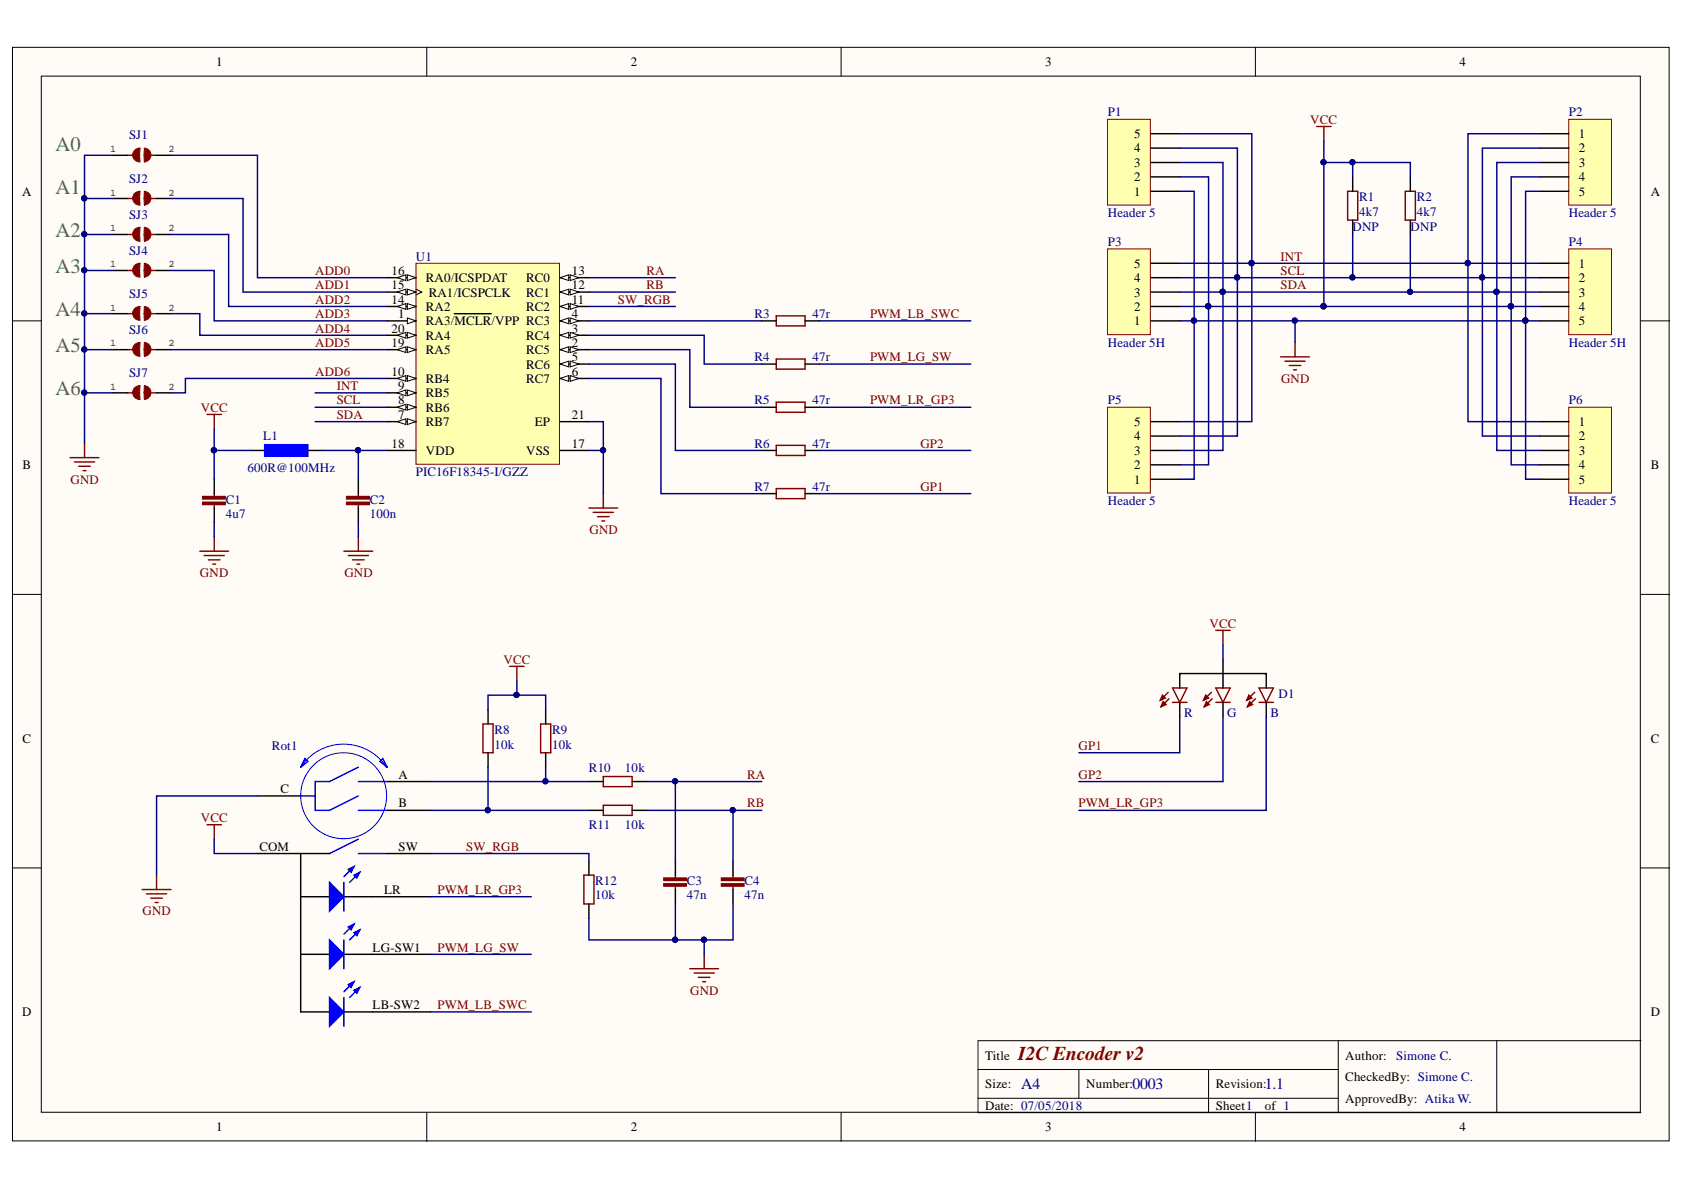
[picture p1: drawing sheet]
<svg xmlns="http://www.w3.org/2000/svg" width="297mm" height="210mm" viewBox="0 0 297 210" stroke-linecap="round" stroke-linejoin="round" font-family="sans-serif">
<defs><g id="words">
<g font-size="3.6" fill="#318b40">
<text x="9.8" y="26.6">A0</text>
<text x="9.8" y="34.2">A1</text>
<text x="9.8" y="41.8">A2</text>
<text x="9.8" y="48.2">A3</text>
<text x="9.8" y="55.8">A4</text>
<text x="9.8" y="62.1">A5</text>
<text x="9.8" y="69.7">A6</text>
</g>
<text font-size="3.5" fill="#800000" x="179.6" y="186.9">I2C Encoder v2</text>
<g font-size="2.8" fill="#000080">
<text x="180.1" y="192.1">A4</text>
<text x="199.7" y="192.1">0003</text>
<text x="223.1" y="192.1">1.1</text>
</g>
<g font-size="2.3">
<text x="38.2" y="11.7">1</text>
<text x="111.2" y="11.7">2</text>
<text x="184.3" y="11.7">3</text>
<text x="257.4" y="11.7">4</text>
<text x="200.1" y="29.4">3</text>
<text x="200.1" y="26.9">4</text>
<text x="200.1" y="24.3">5</text>
<text x="278.5" y="24.3">1</text>
<text x="278.5" y="26.9">2</text>
<text x="278.5" y="29.4">3</text>
<text x="3.9" y="34.5">A</text>
<text x="200.1" y="34.5">1</text>
<text x="200.1" y="32">2</text>
<text x="278.5" y="32">4</text>
<text x="278.5" y="34.5">5</text>
<text x="291.2" y="34.5">A</text>
<text x="200.1" y="47.2">5</text>
<text x="278.5" y="47.2">1</text>
<text x="69" y="53.6">14</text>
<text x="69" y="51.1">15</text>
<text x="69" y="48.5">16</text>
<text x="75.1" y="49.8">RA0/ICSPDAT</text>
<text x="75.6" y="52.3">RA1/ICSPCLK</text>
<text x="92.8" y="52.3">RC1</text>
<text x="92.8" y="49.8">RC0</text>
<text x="100.8" y="53.6">11</text>
<text x="100.8" y="51.1">12</text>
<text x="100.8" y="48.5">13</text>
<text x="200.1" y="52.3">3</text>
<text x="200.1" y="49.8">4</text>
<text x="278.5" y="49.8">2</text>
<text x="278.5" y="52.3">3</text>
<text x="69" y="58.7">20</text>
<text x="70.2" y="56.1">1</text>
<text x="75.1" y="57.4">RA3/MCLR/VPP RC3</text>
<text x="75.1" y="54.9">RA2</text>
<text x="75.1" y="59.9">RA4</text>
<text x="92.8" y="59.9">RC4</text>
<text x="92.8" y="54.9">RC2</text>
<text x="100.8" y="58.7">3</text>
<text x="100.8" y="56.1">4</text>
<text x="200.1" y="57.4">1</text>
<text x="200.1" y="54.9">2</text>
<text x="278.5" y="54.9">4</text>
<text x="278.5" y="57.4">5</text>
<text x="69" y="61.2">19</text>
<text x="75.1" y="62.5">RA5</text>
<text x="92.8" y="62.5">RC5</text>
<text x="92.8" y="65">RC6</text>
<text x="100.8" y="61.2">2</text>
<text x="100.8" y="63.7">5</text>
<text x="69" y="66.3">10</text>
<text x="70.2" y="71.3">8</text>
<text x="70.2" y="68.8">9</text>
<text x="75.1" y="70.1">RB5</text>
<text x="75.1" y="67.5">RB4</text>
<text x="92.8" y="67.5">RC7</text>
<text x="100.8" y="66.3">6</text>
<text x="70.2" y="73.9">7</text>
<text x="75.1" y="75.1">RB7</text>
<text x="75.1" y="72.6">RB6</text>
<text x="94.3" y="75.1">EP</text>
<text x="100.8" y="73.9">21</text>
<text x="200.1" y="77.7">4</text>
<text x="200.1" y="75.1">5</text>
<text x="278.5" y="75.1">1</text>
<text x="278.5" y="77.7">2</text>
<text x="4" y="82.8">B</text>
<text x="69" y="78.9">18</text>
<text x="75.1" y="80.2">VDD</text>
<text x="92.8" y="80.2">VSS</text>
<text x="100.8" y="78.9">17</text>
<text x="200.1" y="82.8">2</text>
<text x="200.1" y="80.2">3</text>
<text x="278.5" y="80.2">3</text>
<text x="278.5" y="82.8">4</text>
<text x="291.2" y="82.8">B</text>
<text x="200.1" y="85.3">1</text>
<text x="278.5" y="85.3">5</text>
<text x="4" y="131">C</text>
<text x="291.2" y="131">C</text>
<text x="70.3" y="137.4">A</text>
<text x="49.5" y="139.9">C</text>
<text x="70.3" y="142.4">B</text>
<text x="45.8" y="150">COM</text>
<text x="70.3" y="150">SW</text>
<text x="67.8" y="157.6">LR</text>
<text x="65.7" y="167.9">LG-SW1</text>
<text x="3.9" y="179.3">D</text>
<text x="65.7" y="178">LB-SW2</text>
<text x="291.2" y="179.3">D</text>
<text x="173.8" y="186.9">Title</text>
<text x="173.8" y="192">Size:</text>
<text x="191.6" y="192">Number:</text>
<text x="214.5" y="192">Revision:</text>
<text x="237.3" y="186.9">Author:</text>
<text x="237.3" y="190.7">CheckedBy: Simone C.</text>
<text x="173.8" y="195.8">Date: 07/05/2018</text>
<text x="214.5" y="195.8">Sheet1</text>
<text x="223.1" y="195.8">of 1</text>
<text x="237.3" y="194.5">ApprovedBy: Atika W.</text>
<text x="38.2" y="199.6">1</text>
<text x="111.2" y="199.6">2</text>
<text x="184.3" y="199.6">3</text>
<text x="257.4" y="199.6">4</text>
</g>
<g font-size="2.3" fill="#000080">
<text x="195.4" y="20.5">P1</text>
<text x="276.7" y="20.5">P2</text>
<text x="22.8" y="24.6">SJ1</text>
<text x="22.8" y="32.2">SJ2</text>
<text x="239.8" y="35.5">R1</text>
<text x="249.9" y="35.5">R2</text>
<text x="22.8" y="38.5">SJ3</text>
<text x="195.4" y="38.3">Header 5</text>
<text x="238.6" y="40.8">DNP</text>
<text x="239.8" y="38">4k7</text>
<text x="248.8" y="40.8">DNP</text>
<text x="249.9" y="38">4k7</text>
<text x="276.7" y="38.3">Header 5</text>
<text x="22.8" y="45">SJ4</text>
<text x="73.3" y="46">U1</text>
<text x="195.4" y="43.4">P3</text>
<text x="276.7" y="43.4">P4</text>
<text x="22.8" y="52.6">SJ5</text>
<text x="22.8" y="58.9">SJ6</text>
<text x="133.1" y="56.1">R3</text>
<text x="143.3" y="56.1">47r</text>
<text x="133.1" y="63.7">R4</text>
<text x="143.3" y="63.7">47r</text>
<text x="195.4" y="61.2">Header 5H</text>
<text x="276.7" y="61.2">Header 5H</text>
<text x="22.8" y="66.5">SJ7</text>
<text x="133.1" y="71.3">R5</text>
<text x="143.3" y="71.3">47r</text>
<text x="195.4" y="71.3">P5</text>
<text x="276.7" y="71.3">P6</text>
<text x="46.4" y="77.7">L1</text>
<text x="43.7" y="83.3">600R@100MHz</text>
<text x="133.1" y="78.9">R6</text>
<text x="143.3" y="78.9">47r</text>
<text x="39.8" y="88.8">C1</text>
<text x="65.2" y="88.8">C2</text>
<text x="73.3" y="84">PIC16F18345-I/GZZ</text>
<text x="133.1" y="86.6">R7</text>
<text x="143.3" y="86.6">47r</text>
<text x="195.4" y="89.1">Header 5</text>
<text x="276.7" y="89.1">Header 5</text>
<text x="39.8" y="91.4">4u7</text>
<text x="65.2" y="91.4">100n</text>
<text x="225.5" y="123.2">D1</text>
<text x="87.2" y="129.5">R8</text>
<text x="97.4" y="129.5">R9</text>
<text x="208.9" y="126.5">R</text>
<text x="216.5" y="126.5">G</text>
<text x="224.1" y="126.5">B</text>
<text x="48" y="132.3">Rot1</text>
<text x="87.2" y="132">10k</text>
<text x="97.4" y="132">10k</text>
<text x="103.9" y="136.1">R10</text>
<text x="110.2" y="136.1">10k</text>
<text x="103.9" y="146.2">R11</text>
<text x="110.2" y="146.2">10k</text>
<text x="105" y="158.7">10k</text>
<text x="105" y="156.1">R12</text>
<text x="121.1" y="158.7">47n</text>
<text x="121.1" y="156.1">C3</text>
<text x="131.3" y="158.7">47n</text>
<text x="131.3" y="156.1">C4</text>
<text x="246.3" y="186.9">Simone C.</text>
</g>
<g font-size="2.3" fill="#800000">
<text x="231.1" y="21.8">VCC</text>
<text x="225.9" y="46">INT</text>
<text x="55.6" y="48.5">ADD0</text>
<text x="55.6" y="51.1">ADD1</text>
<text x="55.6" y="53.6">ADD2</text>
<text x="109" y="53.6">SW_RGB</text>
<text x="114" y="48.5">RA</text>
<text x="114" y="51.1">RB</text>
<text x="225.9" y="48.5">SCL</text>
<text x="225.9" y="51.1">SDA</text>
<text x="55.6" y="56.1">ADD3</text>
<text x="55.6" y="58.7">ADD4</text>
<text x="153.5" y="56.1">PWM_LB_SWC</text>
<text x="55.6" y="61.2">ADD5</text>
<text x="153.5" y="63.7">PWM_LG_SW</text>
<text x="55.6" y="66.3">ADD6</text>
<text x="59.4" y="71.3">SCL</text>
<text x="59.4" y="68.8">INT</text>
<text x="153.5" y="71.3">PWM_LR_GP3</text>
<text x="226" y="67.5">GND</text>
<text x="35.4" y="72.6">VCC</text>
<text x="59.4" y="73.9">SDA</text>
<text x="162.3" y="78.9">GP2</text>
<text x="12.4" y="85.3">GND</text>
<text x="162.3" y="86.6">GP1</text>
<text x="104" y="94.2">GND</text>
<text x="35.3" y="101.8">GND</text>
<text x="60.7" y="101.8">GND</text>
<text x="213.4" y="110.7">VCC</text>
<text x="88.8" y="117.1">VCC</text>
<text x="131.8" y="137.4">RA</text>
<text x="190.3" y="132.3">GP1</text>
<text x="190.3" y="137.4">GP2</text>
<text x="131.8" y="142.4">RB</text>
<text x="190.3" y="142.4">PWM_LR_GP3</text>
<text x="35.4" y="145">VCC</text>
<text x="82.2" y="150">SW_RGB</text>
<text x="25.1" y="161.4">GND</text>
<text x="77.2" y="157.6">PWM_LR_GP3</text>
<text x="77.2" y="167.9">PWM_LG_SW</text>
<text x="77.2" y="178">PWM_LB_SWC</text>
<text x="121.7" y="175.5">GND</text>
</g>
<g font-size="1.8">
<text x="19.5" y="26.9">1</text>
<text x="29.7" y="26.9">2</text>
<text x="19.5" y="34.5">1</text>
<text x="29.7" y="34.5">2</text>
<text x="19.5" y="40.8">1</text>
<text x="29.7" y="40.8">2</text>
<text x="19.5" y="47.2">1</text>
<text x="29.7" y="47.2">2</text>
<text x="19.5" y="54.8">1</text>
<text x="29.7" y="54.8">2</text>
<text x="19.5" y="61.1">1</text>
<text x="29.7" y="61.1">2</text>
<text x="19.5" y="68.7">1</text>
<text x="29.7" y="68.7">2</text>
</g>
</g></defs>
<g fill="#fffcf8" stroke="#000" stroke-width=".18">
<path d="M2.2 8.3h292.2v192.9h-292.2z"/>
<path d="M7.3 13.4h282v182.8h-282z"/>
</g>
<g fill="none" stroke="#000" stroke-width=".18">
<path d="M75.3 8.3v5.1M148.4 8.3v5.1M221.4 8.3v5.1M2.2 56.6h5.1M289.4 56.6h5.1M2.2 104.8h5.1M289.4 104.8h5.1M2.2 153.1h5.1M289.4 153.1h5.1M75.3 196.3v5M148.4 196.3v5M172.5 188.6h63.6"/>
<path d="M172.5 193.7h63.6M190.3 188.6v5.1M213.2 188.6v7.7M221.4 196.3v5M236.1 183.6v12.7M264 183.6h-91.5v12.7h116.9M289.4 183.6h-25.4v12.7"/>
</g>
<g fill="none" stroke="#800000" stroke-width=".25">
<path d="M60.7 97.2h5M61.4 98h3.6M62.2 98.8h2M63 99.5h.5M63.2 87.1v.5M63.2 89.1v.5M63.2 94.7v2.5M103.9 89.6h5.1M104.6 90.4h3.6M105.4 91.1h2M106.2 91.9h.5M106.4 87.1v2.5"/>
<path d="M106.4 137h5.1v1.7h-5.1z"/>
</g>
<g fill="#800000" stroke="#800000" stroke-width=".25">
<path d="M61.1 88.6h4v.4h-4z"/>
<path d="M61.1 87.6h4v.4h-4z"/>
</g>
<path d="M63.2 84.5v2.6M63.2 89.6v2.5M103.9 137.9h2.5M111.5 137.9h2.5" fill="none" stroke="#000" stroke-width=".25"/>
<path d="M276.7 43.9h7.6v15.1h-7.6z" fill="#ffffb0" stroke="#800000" stroke-width=".18"/>
<path d="M271.6 46.4h5.1M271.6 49h5.1M271.6 51.5h5.1M271.6 54.1h5.1M271.6 56.6h5.1" fill="none" stroke="#000" stroke-width=".25"/>
<path d="M195.4 43.9h7.5v15.1h-7.5z" fill="#ffffb0" stroke="#800000" stroke-width=".18"/>
<g fill="none" stroke="#000" stroke-width=".25">
<path d="M20 27.4h2.5M20 35h2.5M27.6 27.4h2.6M27.6 35h2.6M20 47.7h2.5M20 41.4h2.5M27.6 47.7h2.6M27.6 41.4h2.6M203 56.6h5.1M203 54.1h5.1M203 51.5h5.1M203 49h5.1"/>
<path d="M203 46.4h5.1M86.1 125.2v2.5M86.1 132.8v2.5M96.3 125.2v2.5M96.3 132.8v2.5M103.9 142.9h2.5M111.5 142.9h2.5M119.1 151.8v2.6M119.1 156.9v2.5M129.3 151.8v2.6M129.3 156.9v2.5"/>
</g>
<g fill="none" stroke="#800000" stroke-width=".25">
<path d="M22.5 27.4h.9M22.5 35h.9M26.7 27.4h.9M26.7 35h.9M22.5 47.7h.9M22.5 41.4h.9M26.7 47.7h.9M26.7 41.4h.9M14.9 78.2v2.5M225.9 62.9h5.1M226.7 63.7h3.5M227.4 64.5h2"/>
<path d="M228.2 65.2h.5M228.4 60.4v2.5M12.4 80.7h5.1M13.1 81.5h3.6M13.9 82.2h2M14.7 83h.5M35.2 97.2h5.1M36 98h3.6M36.8 98.8h2M37.5 99.5h.5M37.8 94.7v2.5M89.9 117.5h2.5"/>
<path d="M91.2 117.5v2.6M214.5 111.2h2.5M215.7 111.2v2.5M85.2 127.7h1.8v5.1h-1.8zM95.4 127.7h1.7v5.1h-1.7zM206.1 122.1l-1.4 1.4M206.2 123.3l-1.4 1.4M206.8 121.4h2.6l-1.3 2.5zM206.8 123.9h2.6M25.1 156.9h5.1M25.8 157.7h3.6M26.6 158.4h2"/>
<path d="M27.4 159.2h.5M27.6 154.4v2.5M106.4 142h5.1v1.8h-5.1zM119.1 154.4v.5M119.1 156.4v.5M129.3 154.4v.5M129.3 156.4v.5M121.7 170.9h5.1M122.4 171.6h3.6M123.2 172.4h2M124 173.2h.5M124.2 168.3v2.6"/>
</g>
<g fill="#800000" stroke="#800000" stroke-width=".25">
<path d="M117.1 155.9h4v.4h-4z"/>
<path d="M117.1 154.9h4v.4h-4z"/>
<path d="M127.3 155.9h3.9v.4h-3.9z"/>
<path d="M127.3 154.9h3.9v.4h-3.9z"/>
</g>
<g fill="#800000" stroke="#800000" stroke-width=".18">
<path d="M25.5 26.1v2.5a1.22 1.22 0 0 0 1.1-1.3 1.22 1.22 0 0 0-1.1-1.2zM25.4 27.3l.1 1.3z" fill-rule="evenodd"/>
<path d="M23.7 26.6a1.22 1.22 0 0 0-.2 1.3 1.22 1.22 0 0 0 1.2 .7v-2.5l-.4 .1zM24.7 26.1l-.1 1.2z" fill-rule="evenodd"/>
<path d="M25.5 33.7v2.5a1.22 1.22 0 0 0 1.1-1.2 1.22 1.22 0 0 0-1.1-1.3zM25.4 35l.1 1.2z" fill-rule="evenodd"/>
<path d="M23.7 34.2a1.22 1.22 0 0 0-.2 1.3 1.22 1.22 0 0 0 1.2 .7v-2.5l-.4 .1zM24.7 33.7l-.1 1.3z" fill-rule="evenodd"/>
<path d="M25.5 46.4v2.5a1.22 1.22 0 0 0 1.1-1.2 1.22 1.22 0 0 0-1.1-1.3zM25.4 47.7l.1 1.2z" fill-rule="evenodd"/>
<path d="M23.7 46.9a1.22 1.22 0 0 0-.2 1.3 1.22 1.22 0 0 0 1.2 .7v-2.5l-.4 .1zM24.7 46.4l-.1 1.3z" fill-rule="evenodd"/>
<path d="M25.5 40.1v2.5a1.23 1.23 0 0 0 1.1-1.3 1.23 1.23 0 0 0-1.1-1.2zM25.4 41.3l.1 1.3z" fill-rule="evenodd"/>
<path d="M23.7 40.5a1.23 1.23 0 0 0-.2 1.4 1.23 1.23 0 0 0 1.2 .7v-2.5h-.4zM24.7 40.1l-.1 1.2z" fill-rule="evenodd"/>
</g>
<path d="M205 122.6l.6 .5-.9 .4z" fill="#800000"/>
<path d="M205 122.6l.6 .5-.9 .4z" fill="none" stroke="#800000" stroke-width=".25"/>
<path d="M205.2 123.8l.5 .5-.9 .4z" fill="#800000"/>
<path d="M205.2 123.8l.5 .5-.9 .4zM213.7 122.1l-1.4 1.4M213.8 123.3l-1.4 1.4M214.5 121.4h2.5l-1.3 2.5zM214.5 123.9h2.5" fill="none" stroke="#800000" stroke-width=".25"/>
<path d="M208.1 123.9v2.5" fill="none" stroke="#000" stroke-width=".25"/>
<path d="M212.7 122.6l.5 .5-.9 .4z" fill="#800000"/>
<path d="M212.7 122.6l.5 .5-.9 .4z" fill="none" stroke="#800000" stroke-width=".25"/>
<path d="M212.8 123.8l.5 .5-.9 .4z" fill="#800000"/>
<path d="M212.8 123.8l.5 .5-.9 .4zM221.3 122.1l-1.4 1.4M221.4 123.3l-1.4 1.4M222.1 121.4h2.5l-1.3 2.5zM222.1 123.9h2.5" fill="none" stroke="#800000" stroke-width=".25"/>
<path d="M215.7 116.3v2.5M215.7 123.9v2.5" fill="none" stroke="#000" stroke-width=".25"/>
<path d="M220.3 122.6l.5 .5-.9 .4z" fill="#800000"/>
<path d="M220.3 122.6l.5 .5-.9 .4z" fill="none" stroke="#800000" stroke-width=".25"/>
<path d="M220.4 123.8l.5 .5-.9 .4z" fill="#800000"/>
<path d="M220.4 123.8l.5 .5-.9 .4z" fill="none" stroke="#800000" stroke-width=".25"/>
<path d="M215.7 118.8v2.6M208.1 121.4v-2.6h15.2v2.6M223.3 123.9v2.5" fill="none" stroke="#000" stroke-width=".25"/>
<path d="M276.7 21h7.6v15.2h-7.6z" fill="#ffffb0" stroke="#800000" stroke-width=".18"/>
<path d="M271.6 23.6h5.1M271.6 26.1h5.1M271.6 28.7h5.1M271.6 31.2h5.1M271.6 33.7h5.1" fill="none" stroke="#000" stroke-width=".25"/>
<path d="M195.4 21h7.5v15.2h-7.5z" fill="#ffffb0" stroke="#800000" stroke-width=".18"/>
<path d="M203 33.7h5.1M203 31.2h5.1M203 28.7h5.1M203 26.1h5.1M203 23.6h5.1" fill="none" stroke="#000" stroke-width=".25"/>
<path d="M276.7 71.8h7.6v15.2h-7.6z" fill="#ffffb0" stroke="#800000" stroke-width=".18"/>
<path d="M271.6 74.4h5.1M271.6 76.9h5.1M271.6 79.5h5.1M271.6 82h5.1M271.6 84.5h5.1" fill="none" stroke="#000" stroke-width=".25"/>
<path d="M195.4 71.8h7.5v15.2h-7.5z" fill="#ffffb0" stroke="#800000" stroke-width=".18"/>
<path d="M203 79.5h5.1M203 76.9h5.1M203 74.4h5.1M203 84.5h5.1M203 82h5.1M68.3 137.9h7.6M45.4 140.4h7.6M45.4 150.6h12.7M65.7 158.2h10.2M68.3 142.9h7.6M68.3 150.6h7.6" fill="none" stroke="#000" stroke-width=".25"/>
<path d="M53.8 133.8l.5 .5-1.3 1zM63.2 135.3l-5.1 2.6h-2.5v5h2.5l5.1-2.5M63.2 137.9h5.1M67 134.3l.5-.5 .8 1.5zM53 140.4h2.6M62.4 152.8l-1.7 1.8M63.2 142.9h5.1M63.2 148l-5.1 2.6M63.2 150.6h5.1M63.5 153.9l-1.8 1.7" fill="none" stroke="#00f" stroke-width=".25"/>
<g fill="none" stroke="#00f" stroke-width=".18">
<path d="M53 135.3a9.1 9.1 0 0 1 15.2 .1"/>
<circle cx="60.6" cy="140.4" r="7.6"/>
</g>
<path d="M62.4 154.4l1.1-.5-.5 1z" fill="#00f"/>
<path d="M62.4 154.4l1.1-.5-.5 1z" fill="none" stroke="#00f" stroke-width=".25"/>
<path d="M61.4 153.3l1-.5-.5 1.1z" fill="#00f"/>
<path d="M61.4 153.3l1-.5-.5 1.1zM62.4 163l-1.7 1.8M63.5 164l-1.8 1.8" fill="none" stroke="#00f" stroke-width=".25"/>
<path d="M65.7 168.3h10.2" fill="none" stroke="#000" stroke-width=".25"/>
<path d="M62.4 164.5l1.1-.5-.5 1z" fill="#00f"/>
<path d="M62.4 164.5l1.1-.5-.5 1z" fill="none" stroke="#00f" stroke-width=".25"/>
<path d="M61.4 163.5l1-.5-.5 1z" fill="#00f"/>
<path d="M61.4 163.5l1-.5-.5 1zM62.4 173.2l-1.7 1.7M63.5 174.2l-1.8 1.8" fill="none" stroke="#00f" stroke-width=".25"/>
<path d="M65.7 178.5h10.2" fill="none" stroke="#000" stroke-width=".25"/>
<path d="M62.4 174.7l1.1-.5-.5 1z" fill="#00f"/>
<path d="M62.4 174.7l1.1-.5-.5 1z" fill="none" stroke="#00f" stroke-width=".25"/>
<path d="M61.4 173.7l1-.5-.5 1z" fill="#00f"/>
<path d="M61.4 173.7l1-.5-.5 1z" fill="none" stroke="#00f" stroke-width=".25"/>
<path d="M53 150.6v7.6h5.1M53 158.2v20.3h5.1M53 168.3h5.1" fill="none" stroke="#000" stroke-width=".25"/>
<path d="M58.1 176l2.6 2.5-2.6 2.5z" fill="#00f"/>
<path d="M58.1 176l2.6 2.5-2.6 2.5z" fill="none" stroke="#00f" stroke-width=".25"/>
<path d="M58.1 165.8l2.6 2.5-2.6 2.6z" fill="#00f"/>
<path d="M58.1 165.8l2.6 2.5-2.6 2.6z" fill="none" stroke="#00f" stroke-width=".25"/>
<path d="M58.1 155.6l2.6 2.6-2.6 2.5z" fill="#00f"/>
<path d="M58.1 155.6l2.6 2.6-2.6 2.5zM60.7 155.6v5.1M60.7 165.8v5.1M60.7 176v5" fill="none" stroke="#00f" stroke-width=".25"/>
<path d="M60.7 158.2h5M60.7 168.3h5M60.7 178.5h5" fill="none" stroke="#000" stroke-width=".25"/>
<path d="M36.5 145.5h2.6M37.8 145.5v2.5" fill="none" stroke="#800000" stroke-width=".25"/>
<path d="M73.4 46.4h25.3v35.5h-25.3z" fill="#ffffb0" stroke="#800000" stroke-width=".18"/>
<path d="M68.3 56.6h5.1" fill="none" stroke="#000" stroke-width=".25"/>
<path d="M71.8 56.1l1.6 .5-1.6 .5z" fill="#fffcf8"/>
<path d="M71.8 56.1l1.6 .5-1.6 .5z" fill="none" stroke="#000" stroke-width=".18"/>
<path d="M80.1 55.3h6.5M98.8 61.7h5.1" fill="none" stroke="#000" stroke-width=".25"/>
<path d="M98.8 61.7l1.5-.5v1z" fill="#fffcf8"/>
<path d="M98.8 61.7l1.5-.5v1z" fill="none" stroke="#000" stroke-width=".18"/>
<path d="M100.6 61.2l1.5 .5-1.5 .5z" fill="#fffcf8"/>
<path d="M100.6 61.2l1.5 .5-1.5 .5z" fill="none" stroke="#000" stroke-width=".18"/>
<path d="M98.8 59.1h5.1" fill="none" stroke="#000" stroke-width=".25"/>
<path d="M98.8 59.1l1.5-.5v1z" fill="#fffcf8"/>
<path d="M98.8 59.1l1.5-.5v1z" fill="none" stroke="#000" stroke-width=".18"/>
<path d="M100.6 58.6l1.5 .5-1.5 .5z" fill="#fffcf8"/>
<path d="M100.6 58.6l1.5 .5-1.5 .5z" fill="none" stroke="#000" stroke-width=".18"/>
<path d="M98.8 56.6h5.1" fill="none" stroke="#000" stroke-width=".25"/>
<path d="M98.8 56.6l1.5-.5v1z" fill="#fffcf8"/>
<path d="M98.8 56.6l1.5-.5v1z" fill="none" stroke="#000" stroke-width=".18"/>
<path d="M100.6 56.1l1.5 .5-1.5 .5z" fill="#fffcf8"/>
<path d="M100.6 56.1l1.5 .5-1.5 .5z" fill="none" stroke="#000" stroke-width=".18"/>
<path d="M98.8 64.2h5.1" fill="none" stroke="#000" stroke-width=".25"/>
<path d="M98.8 64.2l1.5-.5v1z" fill="#fffcf8"/>
<path d="M98.8 64.2l1.5-.5v1z" fill="none" stroke="#000" stroke-width=".18"/>
<path d="M100.6 63.7l1.5 .5-1.5 .5z" fill="#fffcf8"/>
<path d="M100.6 63.7l1.5 .5-1.5 .5z" fill="none" stroke="#000" stroke-width=".18"/>
<path d="M98.8 66.8h5.1" fill="none" stroke="#000" stroke-width=".25"/>
<path d="M98.8 66.8l1.5-.6v1.1z" fill="#fffcf8"/>
<path d="M98.8 66.8l1.5-.6v1.1z" fill="none" stroke="#000" stroke-width=".18"/>
<path d="M100.6 66.2l1.5 .6-1.5 .5z" fill="#fffcf8"/>
<path d="M100.6 66.2l1.5 .6-1.5 .5z" fill="none" stroke="#000" stroke-width=".18"/>
<path d="M68.3 74.4h5.1" fill="none" stroke="#000" stroke-width=".25"/>
<path d="M71.8 73.9l1.6 .5-1.6 .5z" fill="#fffcf8"/>
<path d="M71.8 73.9l1.6 .5-1.6 .5z" fill="none" stroke="#000" stroke-width=".18"/>
<path d="M70.1 74.4l1.5-.5v1z" fill="#fffcf8"/>
<path d="M70.1 74.4l1.5-.5v1z" fill="none" stroke="#000" stroke-width=".18"/>
<path d="M68.3 71.8h5.1" fill="none" stroke="#000" stroke-width=".25"/>
<path d="M71.8 71.3l1.6 .5-1.6 .5z" fill="#fffcf8"/>
<path d="M71.8 71.3l1.6 .5-1.6 .5z" fill="none" stroke="#000" stroke-width=".18"/>
<path d="M70.1 71.8l1.5-.5v1z" fill="#fffcf8"/>
<path d="M70.1 71.8l1.5-.5v1z" fill="none" stroke="#000" stroke-width=".18"/>
<path d="M68.3 69.3h5.1" fill="none" stroke="#000" stroke-width=".25"/>
<path d="M71.8 68.8l1.6 .5-1.6 .5z" fill="#fffcf8"/>
<path d="M71.8 68.8l1.6 .5-1.6 .5z" fill="none" stroke="#000" stroke-width=".18"/>
<path d="M70.1 69.3l1.5-.5v1z" fill="#fffcf8"/>
<path d="M70.1 69.3l1.5-.5v1z" fill="none" stroke="#000" stroke-width=".18"/>
<path d="M68.3 66.8h5.1" fill="none" stroke="#000" stroke-width=".25"/>
<path d="M71.8 66.2l1.6 .6-1.6 .5z" fill="#fffcf8"/>
<path d="M71.8 66.2l1.6 .6-1.6 .5z" fill="none" stroke="#000" stroke-width=".18"/>
<path d="M70.1 66.8l1.5-.6v1.1z" fill="#fffcf8"/>
<path d="M70.1 66.8l1.5-.6v1.1z" fill="none" stroke="#000" stroke-width=".18"/>
<path d="M98.8 54.1h5.1" fill="none" stroke="#000" stroke-width=".25"/>
<path d="M98.8 54.1l1.5-.5v1z" fill="#fffcf8"/>
<path d="M98.8 54.1l1.5-.5v1z" fill="none" stroke="#000" stroke-width=".18"/>
<path d="M100.6 53.6l1.5 .5-1.5 .5z" fill="#fffcf8"/>
<path d="M100.6 53.6l1.5 .5-1.5 .5z" fill="none" stroke="#000" stroke-width=".18"/>
<path d="M98.8 51.5h5.1" fill="none" stroke="#000" stroke-width=".25"/>
<path d="M98.8 51.5l1.5-.5v1z" fill="#fffcf8"/>
<path d="M98.8 51.5l1.5-.5v1z" fill="none" stroke="#000" stroke-width=".18"/>
<path d="M100.6 51l1.5 .5-1.5 .5z" fill="#fffcf8"/>
<path d="M100.6 51l1.5 .5-1.5 .5z" fill="none" stroke="#000" stroke-width=".18"/>
<path d="M98.8 49h5.1" fill="none" stroke="#000" stroke-width=".25"/>
<path d="M98.8 49l1.5-.5v1z" fill="#fffcf8"/>
<path d="M98.8 49l1.5-.5v1z" fill="none" stroke="#000" stroke-width=".18"/>
<path d="M100.6 48.5l1.5 .5-1.5 .5z" fill="#fffcf8"/>
<path d="M100.6 48.5l1.5 .5-1.5 .5z" fill="none" stroke="#000" stroke-width=".18"/>
<path d="M68.3 54.1h5.1" fill="none" stroke="#000" stroke-width=".25"/>
<path d="M71.8 53.6l1.6 .5-1.6 .5z" fill="#fffcf8"/>
<path d="M71.8 53.6l1.6 .5-1.6 .5z" fill="none" stroke="#000" stroke-width=".18"/>
<path d="M70.1 54.1l1.5-.5v1z" fill="#fffcf8"/>
<path d="M70.1 54.1l1.5-.5v1zM73.4 51l1 .5-1 .5" fill="none" stroke="#000" stroke-width=".18"/>
<path d="M68.3 51.5h5.1" fill="none" stroke="#000" stroke-width=".25"/>
<path d="M71.8 51l1.6 .5-1.6 .5z" fill="#fffcf8"/>
<path d="M71.8 51l1.6 .5-1.6 .5z" fill="none" stroke="#000" stroke-width=".18"/>
<path d="M70.1 51.5l1.5-.5v1z" fill="#fffcf8"/>
<path d="M70.1 51.5l1.5-.5v1z" fill="none" stroke="#000" stroke-width=".18"/>
<path d="M68.3 49h5.1" fill="none" stroke="#000" stroke-width=".25"/>
<path d="M71.8 48.5l1.6 .5-1.6 .5z" fill="#fffcf8"/>
<path d="M71.8 48.5l1.6 .5-1.6 .5z" fill="none" stroke="#000" stroke-width=".18"/>
<path d="M70.1 49l1.5-.5v1z" fill="#fffcf8"/>
<path d="M70.1 49l1.5-.5v1z" fill="none" stroke="#000" stroke-width=".18"/>
<path d="M68.3 79.5h5.1M68.3 61.7h5.1M98.8 79.5h5.1" fill="none" stroke="#000" stroke-width=".25"/>
<path d="M71.8 61.2l1.6 .5-1.6 .5z" fill="#fffcf8"/>
<path d="M71.8 61.2l1.6 .5-1.6 .5z" fill="none" stroke="#000" stroke-width=".18"/>
<path d="M70.1 61.7l1.5-.5v1z" fill="#fffcf8"/>
<path d="M70.1 61.7l1.5-.5v1z" fill="none" stroke="#000" stroke-width=".18"/>
<path d="M68.3 59.1h5.1" fill="none" stroke="#000" stroke-width=".25"/>
<path d="M71.8 58.6l1.6 .5-1.6 .5z" fill="#fffcf8"/>
<path d="M71.8 58.6l1.6 .5-1.6 .5z" fill="none" stroke="#000" stroke-width=".18"/>
<path d="M70.1 59.1l1.5-.5v1z" fill="#fffcf8"/>
<path d="M70.1 59.1l1.5-.5v1z" fill="none" stroke="#000" stroke-width=".18"/>
<g fill="none" stroke="#000" stroke-width=".25">
<path d="M238.6 31.2v2.5M238.6 38.8v2.6M20 55.3h2.5M27.6 55.3h2.6M134.4 56.6h2.5M142 56.6h2.5M20 61.7h2.5M20 69.3h2.5M27.6 61.7h2.6M27.6 69.3h2.6M44.1 79.5h2.6M54.3 79.5h2.6"/>
<path d="M98.8 74.4h5.1M134.4 71.8h2.5M134.4 64.2h2.5M134.4 79.5h2.5M142 71.8h2.5M142 64.2h2.5M142 79.5h2.5M134.4 87.1h2.5M142 87.1h2.5M103.9 151.8v2.6M103.9 159.4v2.6"/>
</g>
<g fill="#800000" stroke="#800000" stroke-width=".18">
<path d="M25.5 54.1v2.4a1.22 1.22 0 0 0 1.1-1.2 1.22 1.22 0 0 0-1.1-1.2zM25.4 55.3l.1 1.2z" fill-rule="evenodd"/>
<path d="M23.7 54.5a1.22 1.22 0 0 0-.2 1.3 1.22 1.22 0 0 0 1.2 .7v-2.4h-.4zM24.7 54.1l-.1 1.2z" fill-rule="evenodd"/>
<path d="M25.5 60.4v2.4a1.22 1.22 0 0 0 1.1-1.2 1.22 1.22 0 0 0-1.1-1.2zM25.4 61.6l.1 1.2z" fill-rule="evenodd"/>
<path d="M23.7 60.9a1.22 1.22 0 0 0-.2 1.3 1.22 1.22 0 0 0 1.2 .6v-2.4l-.4 .1zM24.7 60.4l-.1 1.2z" fill-rule="evenodd"/>
<path d="M25.5 68v2.5a1.22 1.22 0 0 0 1.1-1.3 1.22 1.22 0 0 0-1.1-1.2zM25.4 69.2l.1 1.3z" fill-rule="evenodd"/>
<path d="M23.7 68.5a1.22 1.22 0 0 0-.2 1.3 1.22 1.22 0 0 0 1.2 .7v-2.5l-.4 .1zM24.7 68l-.1 1.2z" fill-rule="evenodd"/>
</g>
<g fill="none" stroke="#800000" stroke-width=".25">
<path d="M232.2 22.3h2.6M233.5 22.3v2.6M237.7 33.7h1.8v5.1h-1.8zM22.5 55.3h.9M26.7 55.3h.9M136.9 55.7h5.1v1.8h-5.1zM22.5 61.7h.9M22.5 69.3h.9M26.7 61.7h.9M26.7 69.3h.9M36.5 73.1h2.6M37.8 73.1v2.5"/>
<path d="M136.9 63.3h5.1v1.8h-5.1zM136.9 70.9h5.1v1.8h-5.1zM136.9 78.6h5.1v1.7h-5.1zM136.9 86.2h5.1v1.8h-5.1zM103 154.4h1.8v5h-1.8z"/>
</g>
<path d="M46.7 78.4h7.6v2.1h-7.6z" fill-rule="evenodd" fill="#00f"/>
<path d="M46.7 78.4h7.6v2.1h-7.6z" fill="none" stroke="#00f" stroke-width=".25"/>
<path d="M247.9 33.7h1.8v5.1h-1.8zM37.8 87.1v.5M37.8 89.1v.5" fill="none" stroke="#800000" stroke-width=".25"/>
<path d="M248.8 31.2v2.5M248.8 38.8v2.6M37.8 84.5v2.6M37.8 89.6v2.5" fill="none" stroke="#000" stroke-width=".25"/>
<g fill="#800000" stroke="#800000" stroke-width=".25">
<path d="M35.8 88.6h3.9v.4h-3.9z"/>
<path d="M35.8 87.6h3.9v.4h-3.9z"/>
</g>
<g fill="none" stroke="#000080" stroke-width=".25">
<path d="M14.9 35h5.1M20 27.4h-5.1v50.8M30.2 35h12.7v16.5h25.4M30.2 27.4h15.2v21.6h22.9M208.1 31.2h5.1v50.8h-5.1M208.1 28.7h7.6v50.8h-7.6M208.1 26.1h10.2v50.8h-10.2M208.1 23.6h12.7v50.8h-12.7M208.1 33.7h2.5v50.8h-2.5M233.5 24.9v3.8h15.3v2.5M233.5 28.7v25.4M238.6 28.7v2.5"/>
<path d="M271.6 33.7h-2.5v22.9M271.6 31.2h-5v50.8h5M271.6 28.7h-7.6v50.8h7.6M271.6 26.1h-10.1v50.8h10.1M271.6 23.6h-12.7v50.8h12.7M14.9 47.7h5.1M14.9 41.4h5.1M14.9 55.3h5.1M30.2 47.7h7.6v8.9h30.5M30.2 41.4h10.1v12.7h28M30.2 55.3h5v3.8h33.1M103.9 59.1h20.3v5.1h10.2"/>
<path d="M103.9 49h15.2M103.9 51.5h15.2M103.9 56.6h30.5M103.9 54.1h15.2M144.5 56.6h26.7M208.1 56.6h61M208.1 54.1h25.4M208.1 46.4h63.5M208.1 49h63.5M208.1 51.5h63.5M228.4 56.6v3.8M233.5 54.1h38.1"/>
<path d="M238.6 41.4v7.6M248.8 41.4v10.1M269.1 56.6v27.9h2.5M269.1 56.6h2.5M14.9 61.7h5.1M14.9 69.3h5.1M30.2 61.7h38.1M37.8 75.6v3.9h6.3M37.8 79.5v5M55.6 71.8h12.7M55.6 74.4h12.7M55.6 69.3h12.7"/>
<path d="M56.9 79.5h11.4M63.2 79.5v5M68.3 66.8h-35.6v2.5h-2.5M103.9 61.7h17.8v10.1h12.7M103.9 64.2h15.2v15.3h15.3M103.9 66.8h12.7v20.3h17.8M103.9 74.4h2.5v12.7M103.9 79.5h2.5M144.5 79.5h26.7M144.5 64.2h26.7M144.5 71.8h26.7M37.8 92.1v2.6"/>
<path d="M63.2 92.1v2.6M144.5 87.1h26.7M215.7 113.7v2.6M75.9 137.9h28M86.1 125.2v-2.6h10.2v2.6M86.1 135.3v7.6M91.2 120.1v2.5M96.3 135.3v2.6M114 137.9h20.4M119.1 137.9v13.9M208.1 126.4v6.4h-17.8M215.7 126.4v11.5h-25.4"/>
<path d="M223.3 126.4v16.5h-33M37.8 148v2.6h7.6M45.4 140.4h-17.8v14M75.9 142.9h28M75.9 150.6h28v1.2M75.9 158.2h17.8M114 142.9h20.4M119.1 159.4v6.4h10.2v-6.4M129.3 142.9v8.9M75.9 168.3h17.8M75.9 178.5h17.8M103.9 162v3.8h15.2"/>
<path d="M124.2 165.8v2.5"/>
</g>
<g fill="#000080" stroke="#000080" stroke-width=".18">
<circle cx="106.4" cy="79.4" r=".46"/>
<circle cx="119.1" cy="137.8" r=".46"/>
<circle cx="14.9" cy="35" r=".46"/>
<circle cx="86" cy="142.9" r=".46"/>
<circle cx="129.2" cy="142.9" r=".46"/>
<circle cx="124.2" cy="165.8" r=".46"/>
<circle cx="96.2" cy="137.8" r=".46"/>
<circle cx="91.1" cy="122.6" r=".46"/>
<circle cx="14.9" cy="47.7" r=".46"/>
<circle cx="14.9" cy="41.3" r=".46"/>
<circle cx="213.1" cy="54" r=".47"/>
<circle cx="215.7" cy="51.5" r=".46"/>
<circle cx="218.2" cy="48.9" r=".46"/>
<circle cx="220.7" cy="46.4" r=".46"/>
<circle cx="269.1" cy="56.5" r=".46"/>
<circle cx="266.5" cy="54" r=".47"/>
<circle cx="264" cy="51.5" r=".46"/>
<circle cx="261.4" cy="48.9" r=".46"/>
<circle cx="258.9" cy="46.4" r=".46"/>
<circle cx="14.9" cy="55.3" r=".46"/>
<circle cx="14.9" cy="61.6" r=".46"/>
<circle cx="119.1" cy="165.8" r=".46"/>
<circle cx="228.4" cy="56.5" r=".46"/>
<circle cx="14.9" cy="69.2" r=".46"/>
<circle cx="210.6" cy="56.5" r=".46"/>
<circle cx="37.7" cy="79.4" r=".47"/>
<circle cx="233.5" cy="54" r=".47"/>
<circle cx="63.1" cy="79.4" r=".46"/>
<circle cx="233.5" cy="28.6" r=".46"/>
<circle cx="238.5" cy="48.9" r=".46"/>
<circle cx="238.5" cy="28.6" r=".46"/>
<circle cx="248.7" cy="51.5" r=".46"/>
</g>
<use href="#words"/>
</svg>
